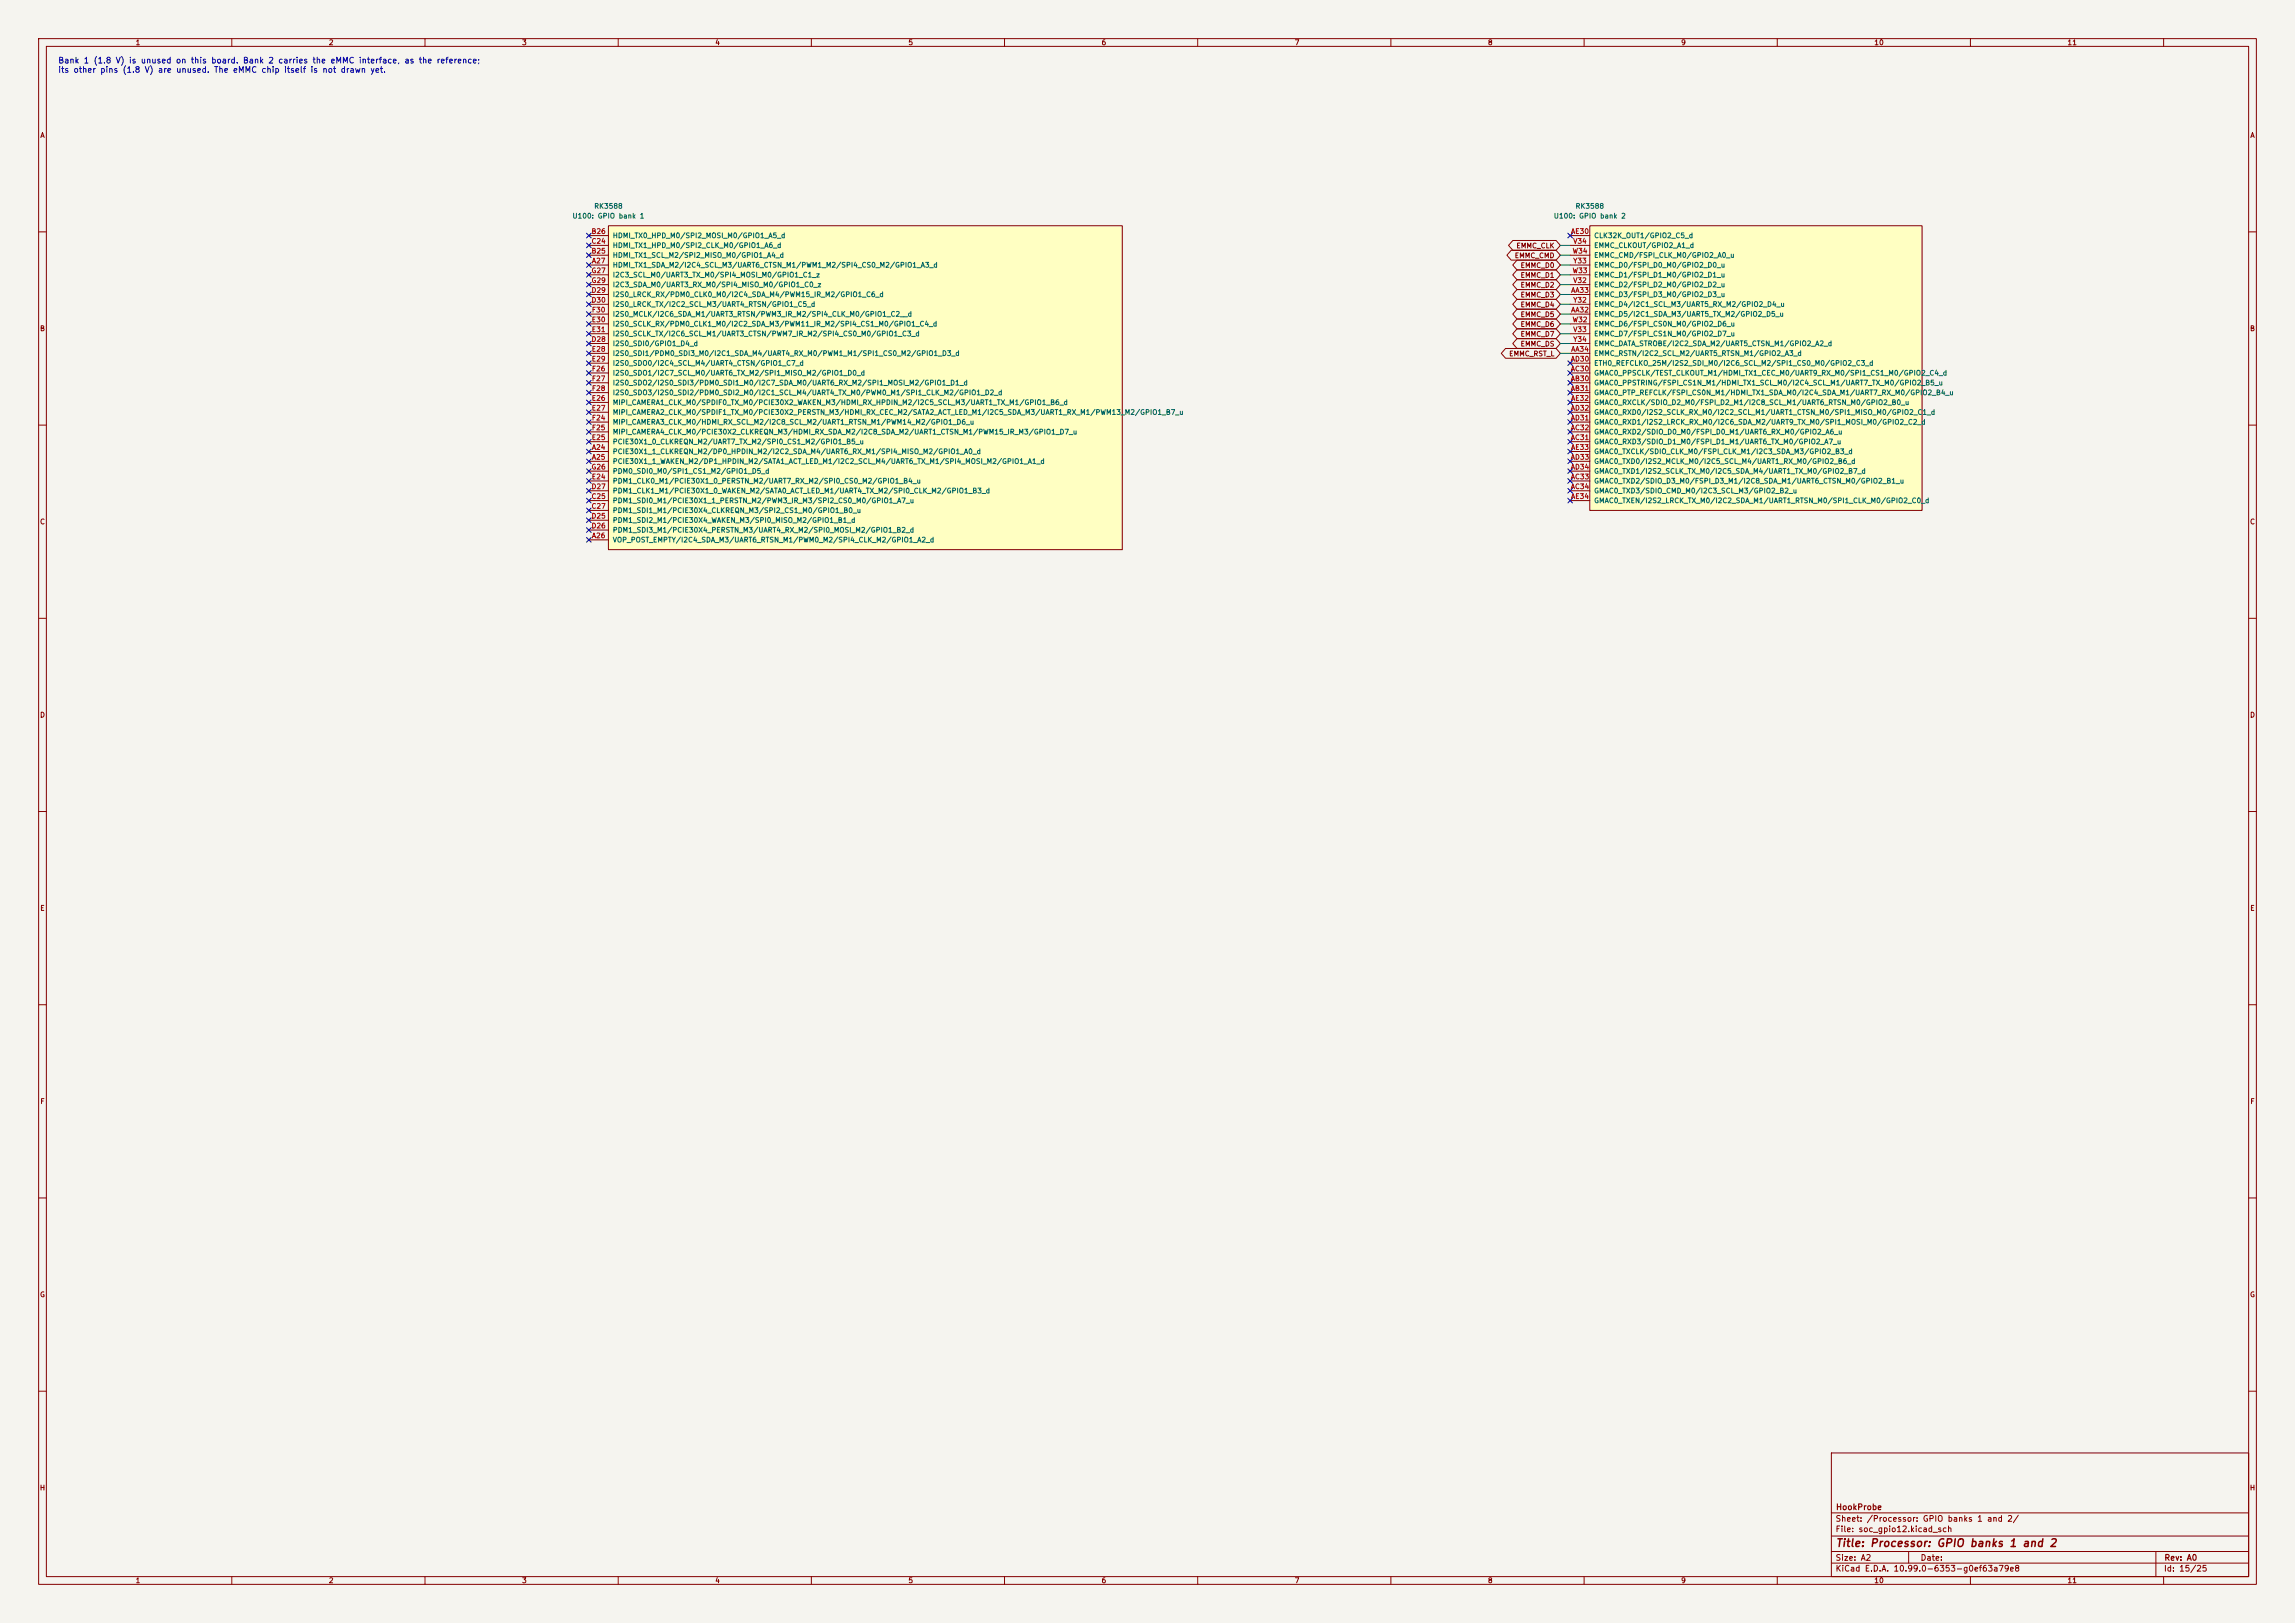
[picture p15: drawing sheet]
<svg xmlns="http://www.w3.org/2000/svg" width="594mm" height="420mm" viewBox="0 0 594 420" stroke-linecap="round" stroke-linejoin="round" font-family="sans-serif">
<defs><g id="words">
<text font-size="2" fill="#840000" x="475" y="400.8">Title: Processor: GPIO banks 1 and 2</text>
<g font-size="1.5" fill="#0000c2">
<text x="15" y="16.8">Bank 1 (1.8 V) is unused on this board. Bank 2 carries the eMMC interface, as the reference;</text>
<text x="15" y="19.2">its other pins (1.8 V) are unused. The eMMC chip itself is not drawn yet.</text>
</g>
<g font-size="1.5" fill="#840000">
<text x="475" y="394.1">Sheet: /Processor: GPIO banks 1 and 2/</text>
<text x="475.1" y="391.1">HookProbe</text>
<text x="475" y="396.8">File: soc_gpio12.kicad_sch</text>
<text x="475" y="407">KiCad E.D.A. 10.99.0-6353-g0ef63a79e8</text>
<text x="475" y="404.2">Size: A2</text>
<text x="497" y="404.2">Date:</text>
<text x="560" y="407">Id: 15/25</text>
<text x="560.1" y="404.2">Rev: A0</text>
</g>
<g font-size="1.3" fill="#840000">
<text x="35" y="12">1</text>
<text x="85" y="12">2</text>
<text x="135" y="12">3</text>
<text x="185" y="12">4</text>
<text x="235" y="12">5</text>
<text x="285" y="12">6</text>
<text x="335" y="12">7</text>
<text x="385" y="12">8</text>
<text x="435" y="12">9</text>
<text x="485" y="12">10</text>
<text x="535" y="12">11</text>
<text x="10.3" y="36">A</text>
<text x="582.3" y="36">A</text>
<text x="392.3" y="64.6">EMMC_CLK</text>
<text x="391.9" y="67.1">EMMC_CMD</text>
<text x="393.4" y="69.6">EMMC_D0</text>
<text x="393.4" y="72.2">EMMC_D1</text>
<text x="393.4" y="74.7">EMMC_D2</text>
<text x="393.4" y="77.3">EMMC_D3</text>
<text x="393.4" y="79.8">EMMC_D4</text>
<text x="393.4" y="82.3">EMMC_D5</text>
<text x="10.2" y="86">B</text>
<text x="393.4" y="90">EMMC_DS</text>
<text x="393.4" y="87.4">EMMC_D7</text>
<text x="393.4" y="84.9">EMMC_D6</text>
<text x="582.2" y="86">B</text>
<text x="390.5" y="92.5">EMMC_RST_L</text>
<text x="10.2" y="136">C</text>
<text x="582.2" y="136">C</text>
<text x="10.2" y="186">D</text>
<text x="582.2" y="186">D</text>
<text x="10.3" y="236">E</text>
<text x="582.3" y="236">E</text>
<text x="10.3" y="286">F</text>
<text x="582.3" y="286">F</text>
<text x="10.2" y="336">G</text>
<text x="582.2" y="336">G</text>
<text x="10.2" y="386">H</text>
<text x="582.2" y="386">H</text>
<text x="35" y="410">1</text>
<text x="85" y="410">2</text>
<text x="135" y="410">3</text>
<text x="185" y="410">4</text>
<text x="235" y="410">5</text>
<text x="285" y="410">6</text>
<text x="335" y="410">7</text>
<text x="385" y="410">8</text>
<text x="435" y="410">9</text>
<text x="485" y="410">10</text>
<text x="535" y="410">11</text>
</g>
<g font-size="1.3" fill="#006464">
<text x="148" y="56.8">U100: GPIO bank 1</text>
<text x="153.7" y="54.3">RK3588</text>
<text x="402" y="56.8">U100: GPIO bank 2</text>
<text x="407.7" y="54.3">RK3588</text>
<text x="158.5" y="61.9">HDMI_TX0_HPD_M0/SPI2_MOSI_M0/GPIO1_A5_d</text>
<text x="158.5" y="64.5">HDMI_TX1_HPD_M0/SPI2_CLK_M0/GPIO1_A6_d</text>
<text x="412.5" y="61.9">CLK32K_OUT1/GPIO2_C5_d</text>
<text x="412.5" y="64.5">EMMC_CLKOUT/GPIO2_A1_d</text>
<text x="158.5" y="69.5">HDMI_TX1_SDA_M2/I2C4_SCL_M3/UART6_CTSN_M1/PWM1_M2/SPI4_CS0_M2/GPIO1_A3_d</text>
<text x="158.5" y="67">HDMI_TX1_SCL_M2/SPI2_MISO_M0/GPIO1_A4_d</text>
<text x="412.5" y="67">EMMC_CMD/FSPI_CLK_M0/GPIO2_A0_u</text>
<text x="412.5" y="69.5">EMMC_D0/FSPI_D0_M0/GPIO2_D0_u</text>
<text x="158.5" y="77.2">I2S0_LRCK_RX/PDM0_CLK0_M0/I2C4_SDA_M4/PWM15_IR_M2/GPIO1_C6_d</text>
<text x="158.5" y="72.1">I2C3_SCL_M0/UART3_TX_M0/SPI4_MOSI_M0/GPIO1_C1_z</text>
<text x="158.5" y="74.6">I2C3_SDA_M0/UART3_RX_M0/SPI4_MISO_M0/GPIO1_C0_z</text>
<text x="412.5" y="77.2">EMMC_D3/FSPI_D3_M0/GPIO2_D3_u</text>
<text x="412.5" y="74.6">EMMC_D2/FSPI_D2_M0/GPIO2_D2_u</text>
<text x="412.5" y="72.1">EMMC_D1/FSPI_D1_M0/GPIO2_D1_u</text>
<text x="158.5" y="79.7">I2S0_LRCK_TX/I2C2_SCL_M3/UART4_RTSN/GPIO1_C5_d</text>
<text x="158.5" y="82.2">I2S0_MCLK/I2C6_SDA_M1/UART3_RTSN/PWM3_IR_M2/SPI4_CLK_M0/GPIO1_C2__d</text>
<text x="412.5" y="82.2">EMMC_D5/I2C1_SDA_M3/UART5_TX_M2/GPIO2_D5_u</text>
<text x="412.5" y="79.7">EMMC_D4/I2C1_SCL_M3/UART5_RX_M2/GPIO2_D4_u</text>
<text x="158.5" y="89.9">I2S0_SDI0/GPIO1_D4_d</text>
<text x="158.5" y="84.8">I2S0_SCLK_RX/PDM0_CLK1_M0/I2C2_SDA_M3/PWM11_IR_M2/SPI4_CS1_M0/GPIO1_C4_d</text>
<text x="158.5" y="87.3">I2S0_SCLK_TX/I2C6_SCL_M1/UART3_CTSN/PWM7_IR_M2/SPI4_CS0_M0/GPIO1_C3_d</text>
<text x="412.5" y="87.3">EMMC_D7/FSPI_CS1N_M0/GPIO2_D7_u</text>
<text x="412.5" y="84.8">EMMC_D6/FSPI_CS0N_M0/GPIO2_D6_u</text>
<text x="412.5" y="89.9">EMMC_DATA_STROBE/I2C2_SDA_M2/UART5_CTSN_M1/GPIO2_A2_d</text>
<text x="158.5" y="92.4">I2S0_SDI1/PDM0_SDI3_M0/I2C1_SDA_M4/UART4_RX_M0/PWM1_M1/SPI1_CS0_M2/GPIO1_D3_d</text>
<text x="158.5" y="94.9">I2S0_SDO0/I2C4_SCL_M4/UART4_CTSN/GPIO1_C7_d</text>
<text x="412.5" y="92.4">EMMC_RSTN/I2C2_SCL_M2/UART5_RTSN_M1/GPIO2_A3_d</text>
<text x="412.5" y="94.9">ETH0_REFCLKO_25M/I2S2_SDI_M0/I2C6_SCL_M2/SPI1_CS0_M0/GPIO2_C3_d</text>
<text x="158.5" y="97.5">I2S0_SDO1/I2C7_SCL_M0/UART6_TX_M2/SPI1_MISO_M2/GPIO1_D0_d</text>
<text x="158.5" y="100">I2S0_SDO2/I2S0_SDI3/PDM0_SDI1_M0/I2C7_SDA_M0/UART6_RX_M2/SPI1_MOSI_M2/GPIO1_D1_d</text>
<text x="412.5" y="100">GMAC0_PPSTRING/FSPI_CS1N_M1/HDMI_TX1_SCL_M0/I2C4_SCL_M1/UART7_TX_M0/GPIO2_B5_u</text>
<text x="412.5" y="97.5">GMAC0_PPSCLK/TEST_CLKOUT_M1/HDMI_TX1_CEC_M0/UART9_RX_M0/SPI1_CS1_M0/GPIO2_C4_d</text>
<text x="158.5" y="105.1">MIPI_CAMERA1_CLK_M0/SPDIF0_TX_M0/PCIE30X2_WAKEN_M3/HDMI_RX_HPDIN_M2/I2C5_SCL_M3/UART1_TX_M1/GPIO1_B6_d</text>
<text x="158.5" y="107.6">MIPI_CAMERA2_CLK_M0/SPDIF1_TX_M0/PCIE30X2_PERSTN_M3/HDMI_RX_CEC_M2/SATA2_ACT_LED_M1/I2C5_SDA_M3/UART1_RX_M1/PWM13_M2/GPIO1_B7_u</text>
<text x="158.5" y="102.6">I2S0_SDO3/I2S0_SDI2/PDM0_SDI2_M0/I2C1_SCL_M4/UART4_TX_M0/PWM0_M1/SPI1_CLK_M2/GPIO1_D2_d</text>
<text x="412.5" y="102.6">GMAC0_PTP_REFCLK/FSPI_CS0N_M1/HDMI_TX1_SDA_M0/I2C4_SDA_M1/UART7_RX_M0/GPIO2_B4_u</text>
<text x="412.5" y="107.6">GMAC0_RXD0/I2S2_SCLK_RX_M0/I2C2_SCL_M1/UART1_CTSN_M0/SPI1_MISO_M0/GPIO2_C1_d</text>
<text x="412.5" y="105.1">GMAC0_RXCLK/SDIO_D2_M0/FSPI_D2_M1/I2C8_SCL_M1/UART6_RTSN_M0/GPIO2_B0_u</text>
<text x="158.5" y="110.2">MIPI_CAMERA3_CLK_M0/HDMI_RX_SCL_M2/I2C8_SCL_M2/UART1_RTSN_M1/PWM14_M2/GPIO1_D6_u</text>
<text x="158.5" y="112.7">MIPI_CAMERA4_CLK_M0/PCIE30X2_CLKREQN_M3/HDMI_RX_SDA_M2/I2C8_SDA_M2/UART1_CTSN_M1/PWM15_IR_M3/GPIO1_D7_u</text>
<text x="412.5" y="112.7">GMAC0_RXD2/SDIO_D0_M0/FSPI_D0_M1/UART6_RX_M0/GPIO2_A6_u</text>
<text x="412.5" y="110.2">GMAC0_RXD1/I2S2_LRCK_RX_M0/I2C6_SDA_M2/UART9_TX_M0/SPI1_MOSI_M0/GPIO2_C2_d</text>
<text x="158.5" y="117.8">PCIE30X1_1_CLKREQN_M2/DP0_HPDIN_M2/I2C2_SDA_M4/UART6_RX_M1/SPI4_MISO_M2/GPIO1_A0_d</text>
<text x="158.5" y="115.3">PCIE30X1_0_CLKREQN_M2/UART7_TX_M2/SPI0_CS1_M2/GPIO1_B5_u</text>
<text x="412.5" y="115.3">GMAC0_RXD3/SDIO_D1_M0/FSPI_D1_M1/UART6_TX_M0/GPIO2_A7_u</text>
<text x="412.5" y="117.8">GMAC0_TXCLK/SDIO_CLK_M0/FSPI_CLK_M1/I2C3_SDA_M3/GPIO2_B3_d</text>
<text x="158.5" y="120.3">PCIE30X1_1_WAKEN_M2/DP1_HPDIN_M2/SATA1_ACT_LED_M1/I2C2_SCL_M4/UART6_TX_M1/SPI4_MOSI_M2/GPIO1_A1_d</text>
<text x="158.5" y="125.4">PDM1_CLK0_M1/PCIE30X1_0_PERSTN_M2/UART7_RX_M2/SPI0_CS0_M2/GPIO1_B4_u</text>
<text x="158.5" y="122.9">PDM0_SDI0_M0/SPI1_CS1_M2/GPIO1_D5_d</text>
<text x="412.5" y="125.4">GMAC0_TXD2/SDIO_D3_M0/FSPI_D3_M1/I2C8_SDA_M1/UART6_CTSN_M0/GPIO2_B1_u</text>
<text x="412.5" y="120.3">GMAC0_TXD0/I2S2_MCLK_M0/I2C5_SCL_M4/UART1_RX_M0/GPIO2_B6_d</text>
<text x="412.5" y="122.9">GMAC0_TXD1/I2S2_SCLK_TX_M0/I2C5_SDA_M4/UART1_TX_M0/GPIO2_B7_d</text>
<text x="158.5" y="130.5">PDM1_SDI0_M1/PCIE30X1_1_PERSTN_M2/PWM3_IR_M3/SPI2_CS0_M0/GPIO1_A7_u</text>
<text x="158.5" y="128">PDM1_CLK1_M1/PCIE30X1_0_WAKEN_M2/SATA0_ACT_LED_M1/UART4_TX_M2/SPI0_CLK_M2/GPIO1_B3_d</text>
<text x="412.5" y="128">GMAC0_TXD3/SDIO_CMD_M0/I2C3_SCL_M3/GPIO2_B2_u</text>
<text x="412.5" y="130.5">GMAC0_TXEN/I2S2_LRCK_TX_M0/I2C2_SDA_M1/UART1_RTSN_M0/SPI1_CLK_M0/GPIO2_C0_d</text>
<text x="158.5" y="133">PDM1_SDI1_M1/PCIE30X4_CLKREQN_M3/SPI2_CS1_M0/GPIO1_B0_u</text>
<text x="158.5" y="135.6">PDM1_SDI2_M1/PCIE30X4_WAKEN_M3/SPI0_MISO_M2/GPIO1_B1_d</text>
<text x="158.5" y="140.7">VOP_POST_EMPTY/I2C4_SDA_M3/UART6_RTSN_M1/PWM0_M2/SPI4_CLK_M2/GPIO1_A2_d</text>
<text x="158.5" y="138.1">PDM1_SDI3_M1/PCIE30X4_PERSTN_M3/UART4_RX_M2/SPI0_MOSI_M2/GPIO1_B2_d</text>
</g>
<g font-size="1.3" fill="#a90000">
<text x="153" y="65.9">B25</text>
<text x="153" y="60.8">B26</text>
<text x="153" y="63.4">C24</text>
<text x="406.5" y="60.8">AE30</text>
<text x="406.9" y="65.9">W34</text>
<text x="407.1" y="63.4">V34</text>
<text x="153" y="71">G27</text>
<text x="153.1" y="68.4">A27</text>
<text x="406.9" y="71">W33</text>
<text x="407.1" y="68.4">Y33</text>
<text x="153" y="76.1">D29</text>
<text x="153" y="73.5">G29</text>
<text x="406.5" y="76.1">AA33</text>
<text x="407.1" y="73.5">V32</text>
<text x="153" y="78.6">D30</text>
<text x="153" y="83.7">E30</text>
<text x="153.1" y="81.1">F30</text>
<text x="406.5" y="81.1">AA32</text>
<text x="406.9" y="83.7">W32</text>
<text x="407.1" y="78.6">Y32</text>
<text x="153" y="88.8">D28</text>
<text x="153" y="86.2">E31</text>
<text x="407.1" y="86.2">V33</text>
<text x="407.1" y="88.8">Y34</text>
<text x="153" y="91.3">E28</text>
<text x="153" y="93.8">E29</text>
<text x="406.4" y="93.8">AD30</text>
<text x="406.5" y="91.3">AA34</text>
<text x="153.1" y="96.4">F26</text>
<text x="153.1" y="98.9">F27</text>
<text x="153.1" y="101.5">F28</text>
<text x="406.4" y="98.9">AB30</text>
<text x="406.4" y="101.5">AB31</text>
<text x="406.4" y="96.4">AC30</text>
<text x="153" y="104">E26</text>
<text x="153" y="106.5">E27</text>
<text x="406.4" y="106.5">AD32</text>
<text x="406.5" y="104">AE32</text>
<text x="153.1" y="109.1">F24</text>
<text x="153.1" y="111.6">F25</text>
<text x="406.4" y="111.6">AC32</text>
<text x="406.4" y="109.1">AD31</text>
<text x="153" y="114.2">E25</text>
<text x="153.1" y="116.7">A24</text>
<text x="153.1" y="119.2">A25</text>
<text x="406.4" y="114.2">AC31</text>
<text x="406.4" y="119.2">AD33</text>
<text x="406.5" y="116.7">AE33</text>
<text x="153" y="121.8">G26</text>
<text x="153" y="124.3">E24</text>
<text x="406.4" y="124.3">AC33</text>
<text x="406.4" y="121.8">AD34</text>
<text x="153" y="129.4">C25</text>
<text x="153" y="131.9">C27</text>
<text x="153" y="126.9">D27</text>
<text x="406.4" y="126.9">AC34</text>
<text x="406.5" y="129.4">AE34</text>
<text x="153" y="134.5">D25</text>
<text x="153" y="137">D26</text>
<text x="153.1" y="139.6">A26</text>
</g>
</g></defs>
<path d="M0 0h594v420h-594z" fill="#f5f4ef" stroke="#f5f4ef" stroke-width=".26"/>
<g fill="none" stroke="#840000" stroke-width=".26">
<path d="M10 10h574v400h-574zM12 12h570v396h-570zM60 10v2M110 10v2M160 10v2M210 10v2M260 10v2M310 10v2M360 10v2M410 10v2M460 10v2M510 10v2"/>
<path d="M560 10v2M10 60h2M582 60h2M10 110h2M582 110h2M10 160h2M582 160h2M10 210h2M582 210h2M10 260h2M582 260h2M10 310h2"/>
<path d="M582 310h2M10 360h2M474 376h108v32h-108zM582 360h2M474 397.5h108M474 391.5h108M60 408v2M110 408v2M160 408v2M210 408v2M260 408v2M310 408v2"/>
<path d="M360 408v2M410 408v2M460 408v2M474 404.5h108M474 401.5h108M494 401.5v3M510 408v2M558 401.5v6.5M560 408v2"/>
</g>
<path d="M411.5 58.4h86v73.7h-86z" fill="#ffffc2"/>
<g fill="none" stroke="#840000" stroke-width=".26">
<path d="M411.5 58.4h86v73.7h-86zM406.4 76.2h5.1M406.4 61h5.1M406.4 73.7h5.1M406.4 63.5h5.1M406.4 71.1h5.1M406.4 66h5.1M406.4 78.7h5.1M406.4 68.6h5.1M406.4 81.3h5.1M406.4 91.4h5.1M406.4 99.1h5.1"/>
<path d="M406.4 96.5h5.1M406.4 94h5.1M406.4 86.4h5.1M406.4 83.8h5.1M406.4 88.9h5.1M406.4 101.6h5.1M406.4 114.3h5.1M406.4 111.8h5.1M406.4 109.2h5.1M406.4 106.7h5.1M406.4 119.4h5.1M406.4 104.1h5.1"/>
<path d="M406.4 116.8h5.1M406.4 124.5h5.1M406.4 127h5.1M406.4 121.9h5.1M406.4 129.5h5.1"/>
</g>
<path d="M157.5 58.4h133v83.8h-133z" fill="#ffffc2"/>
<g fill="none" stroke="#840000" stroke-width=".26">
<path d="M157.5 58.4h133v83.8h-133zM152.4 68.6h5.1M152.4 66h5.1M152.4 61h5.1M152.4 63.5h5.1M152.4 76.2h5.1M152.4 78.7h5.1M152.4 71.1h5.1M152.4 73.7h5.1M391.1 64.8h11.6l1.2 1.2-1.2 1.3h-11.6l-1.1-1.3zM391.6 62.2h11.1l1.2 1.3-1.2 1.3h-11.1l-1.2-1.3zM392.6 77.5h10.1l1.2 1.2-1.2 1.3h-10.1l-1.1-1.3z"/>
<path d="M392.6 67.3h10.1l1.2 1.3-1.2 1.3h-10.1l-1.1-1.3zM392.6 69.8h10.1l1.2 1.3-1.2 1.3h-10.1l-1.1-1.3zM392.6 72.4h10.1l1.2 1.3-1.2 1.2h-10.1l-1.1-1.2zM392.6 74.9h10.1l1.2 1.3-1.2 1.3h-10.1l-1.1-1.3zM152.4 88.9h5.1M152.4 91.4h5.1M152.4 94h5.1M152.4 83.8h5.1M152.4 86.4h5.1M152.4 96.5h5.1M152.4 99.1h5.1M152.4 81.3h5.1"/>
<path d="M389.7 90.2h13l1.2 1.2-1.2 1.3h-13l-1.1-1.3zM392.6 87.6h10.1l1.2 1.3-1.2 1.3h-10.1l-1.1-1.3zM392.6 85.1h10.1l1.2 1.3-1.2 1.2h-10.1l-1.1-1.2zM392.6 82.5h10.1l1.2 1.3-1.2 1.3h-10.1l-1.1-1.3zM392.6 80h10.1l1.2 1.3-1.2 1.3h-10.1l-1.1-1.3zM152.4 116.8h5.1M152.4 119.4h5.1M152.4 114.3h5.1M152.4 104.1h5.1M152.4 106.7h5.1M152.4 109.2h5.1M152.4 111.8h5.1"/>
<path d="M152.4 101.6h5.1M152.4 139.7h5.1M152.4 129.5h5.1M152.4 132.1h5.1M152.4 134.6h5.1M152.4 137.2h5.1M152.4 127h5.1M152.4 124.5h5.1M152.4 121.9h5.1"/>
</g>
<path d="M403.9 63.5h2.5M403.9 68.6h2.5M403.9 78.7h2.5M403.9 66h2.5M403.9 76.2h2.5M403.9 73.7h2.5M403.9 71.1h2.5M403.9 81.3h2.5M403.9 86.4h2.5M403.9 88.9h2.5M403.9 91.4h2.5M403.9 83.8h2.5" fill="none" stroke="#009600" stroke-width=".26"/>
<g fill="none" stroke="#000084" stroke-width=".26">
<path d="M151.8 78.1l1.2 1.2M151.8 75.6l1.2 1.2M151.8 73.1l1.2 1.2M151.8 70.5l1.2 1.2M151.8 68l1.2 1.2M151.8 65.4l1.2 1.2M151.8 62.9l1.2 1.2M151.8 60.4l1.2 1.2M153 78.1l-1.2 1.2M153 75.6l-1.2 1.2M153 73.1l-1.2 1.2M153 70.5l-1.2 1.2"/>
<path d="M153 68l-1.2 1.2M153 65.4l-1.2 1.2M153 62.9l-1.2 1.2M153 60.4l-1.2 1.2M405.8 60.4l1.2 1.2M407 60.4l-1.2 1.2M151.8 95.9l1.2 1.2M151.8 88.3l1.2 1.2M151.8 90.8l1.2 1.2M151.8 93.4l1.2 1.2M151.8 98.5l1.2 1.2M151.8 85.8l1.2 1.2"/>
<path d="M151.8 83.2l1.2 1.2M151.8 80.7l1.2 1.2M153 95.9l-1.2 1.2M153 88.3l-1.2 1.2M153 90.8l-1.2 1.2M153 93.4l-1.2 1.2M153 98.5l-1.2 1.2M153 85.8l-1.2 1.2M153 83.2l-1.2 1.2M153 80.7l-1.2 1.2M405.8 93.4l1.2 1.2M405.8 95.9l1.2 1.2"/>
<path d="M405.8 98.5l1.2 1.2M407 93.4l-1.2 1.2M407 95.9l-1.2 1.2M407 98.5l-1.2 1.2M151.8 101l1.2 1.2M151.8 103.5l1.2 1.2M151.8 106.1l1.2 1.2M151.8 108.6l1.2 1.2M151.8 111.2l1.2 1.2M151.8 113.7l1.2 1.2M151.8 118.8l1.2 1.2M151.8 116.2l1.2 1.2"/>
<path d="M153 101l-1.2 1.2M153 103.5l-1.2 1.2M153 106.1l-1.2 1.2M153 108.6l-1.2 1.2M153 111.2l-1.2 1.2M153 113.7l-1.2 1.2M153 118.8l-1.2 1.2M153 116.2l-1.2 1.2M405.8 118.8l1.2 1.2M405.8 101l1.2 1.2M405.8 103.5l1.2 1.2M405.8 106.1l1.2 1.2"/>
<path d="M405.8 108.6l1.2 1.2M405.8 111.2l1.2 1.2M405.8 113.7l1.2 1.2M405.8 116.2l1.2 1.2M407 118.8l-1.2 1.2M407 101l-1.2 1.2M407 103.5l-1.2 1.2M407 106.1l-1.2 1.2M407 108.6l-1.2 1.2M407 111.2l-1.2 1.2M407 113.7l-1.2 1.2M407 116.2l-1.2 1.2"/>
<path d="M151.8 128.9l1.2 1.2M151.8 131.5l1.2 1.2M151.8 134l1.2 1.2M151.8 136.6l1.2 1.2M151.8 139.1l1.2 1.2M151.8 123.9l1.2 1.2M151.8 121.3l1.2 1.2M151.8 126.4l1.2 1.2M153 128.9l-1.2 1.2M153 131.5l-1.2 1.2M153 134l-1.2 1.2M153 136.6l-1.2 1.2"/>
<path d="M153 139.1l-1.2 1.2M153 123.9l-1.2 1.2M153 121.3l-1.2 1.2M153 126.4l-1.2 1.2M405.8 128.9l1.2 1.2M405.8 126.4l1.2 1.2M405.8 123.9l1.2 1.2M405.8 121.3l1.2 1.2M407 128.9l-1.2 1.2M407 126.4l-1.2 1.2M407 123.9l-1.2 1.2M407 121.3l-1.2 1.2"/>
</g>
<use href="#words"/>
</svg>
